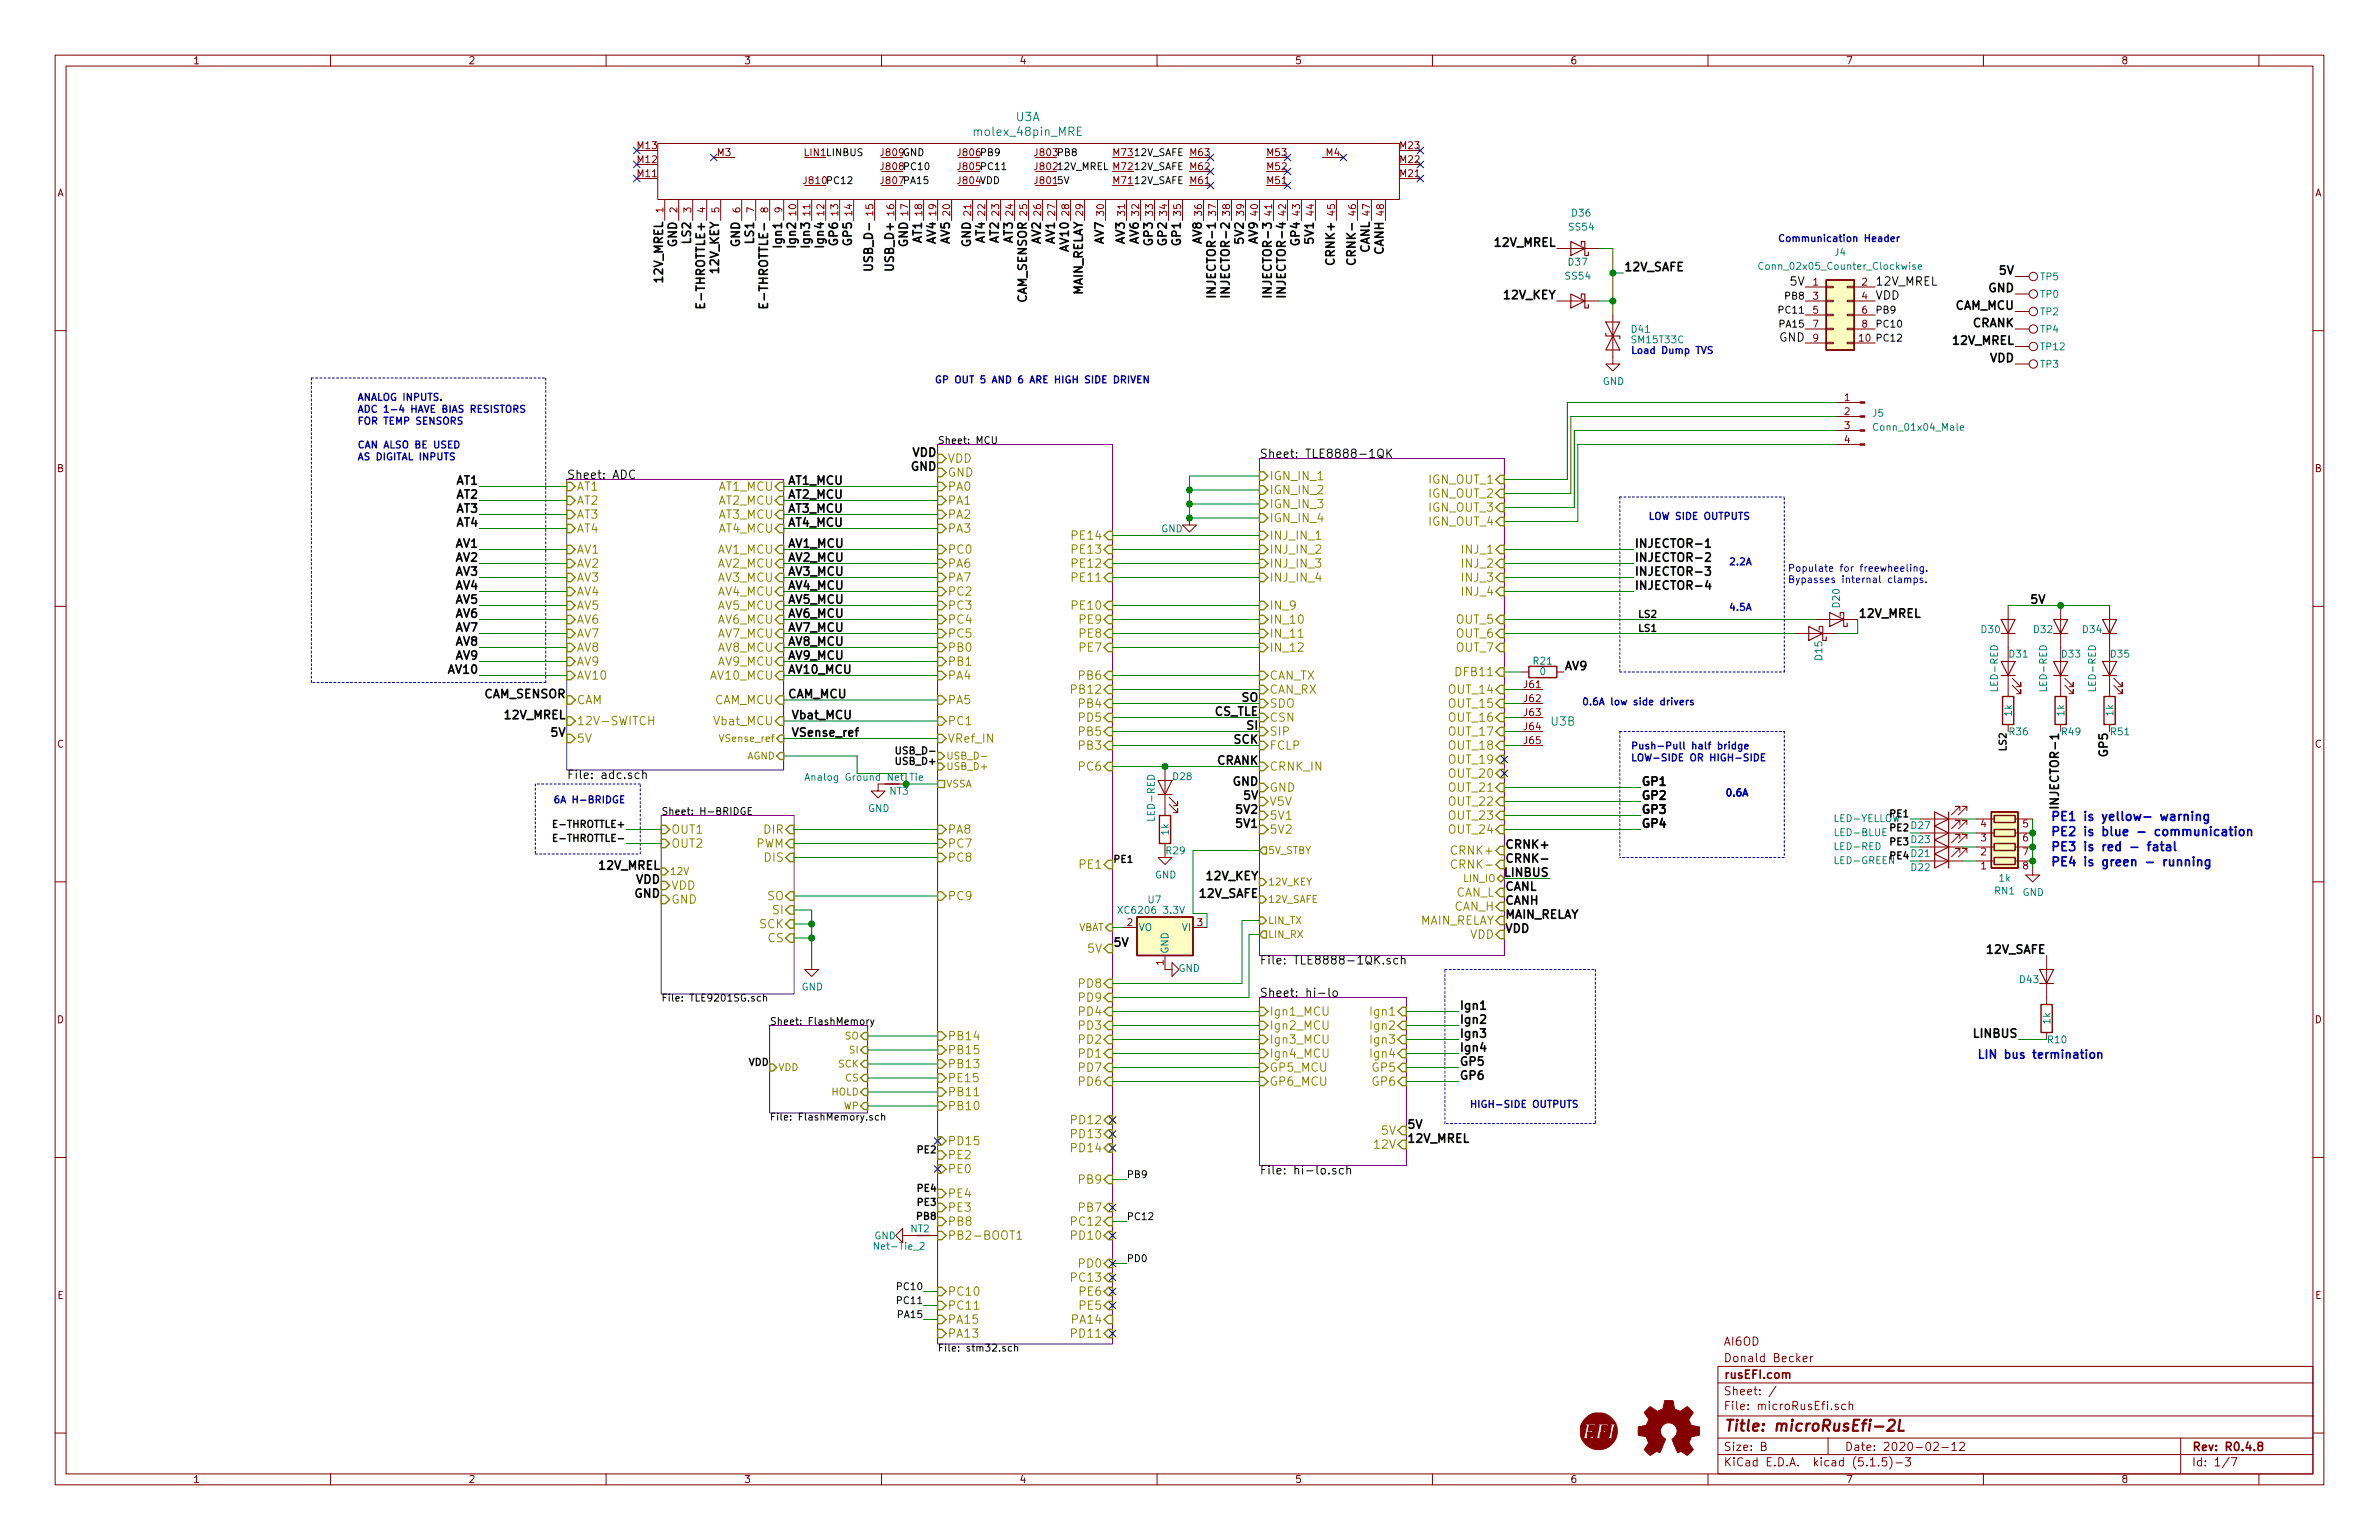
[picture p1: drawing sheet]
<svg xmlns="http://www.w3.org/2000/svg" width="432mm" height="279mm" viewBox="0 0 432 279" stroke-linecap="round" stroke-linejoin="round" font-family="sans-serif">
<defs><g id="words">
<text font-size="2.8" fill="#840000" x="312.8" y="259.7">Title: microRusEfi-2L</text>
<g font-size="2.2" fill="#0000c2">
<text x="372.1" y="148.9">PE1 is yellow- warning</text>
<text x="372.1" y="151.7">PE2 is blue - communication</text>
<text x="372.1" y="154.4">PE3 is red - fatal</text>
<text x="372.1" y="157.1">PE4 is green - running</text>
</g>
<g font-size="2.1" fill="#008484">
<text x="184.4" y="22">U3A</text>
<text x="177.2" y="24.7">molex_48pin_MRE</text>
<text x="281.6" y="131.6">U3B</text>
</g>
<g font-size="2.1">
<text x="122.9" y="44.7" transform="rotate(-90 122.9 44.7)">GND</text>
<text x="125.4" y="43.9" transform="rotate(-90 125.4 43.9)">LS2</text>
<text x="134.3" y="44.7" transform="rotate(-90 134.3 44.7)">GND</text>
<text x="136.8" y="43.9" transform="rotate(-90 136.8 43.9)">LS1</text>
<text x="141.9" y="44.4" transform="rotate(-90 141.9 44.4)">Ign1</text>
<text x="144.4" y="44.4" transform="rotate(-90 144.4 44.4)">Ign2</text>
<text x="147" y="44.4" transform="rotate(-90 147 44.4)">Ign3</text>
<text x="149.5" y="44.4" transform="rotate(-90 149.5 44.4)">Ign4</text>
<text x="152.1" y="44.2" transform="rotate(-90 152.1 44.2)">GP6</text>
<text x="154.6" y="44.2" transform="rotate(-90 154.6 44.2)">GP5</text>
<text x="158.4" y="47.9" transform="rotate(-90 158.4 47.9)">USB_D-</text>
<text x="164.8" y="44.7" transform="rotate(-90 164.8 44.7)">GND</text>
<text x="167.3" y="44" transform="rotate(-90 167.3 44)">AT1</text>
<text x="169.8" y="44.1" transform="rotate(-90 169.8 44.1)">AV4</text>
<text x="172.4" y="44.1" transform="rotate(-90 172.4 44.1)">AV5</text>
<text x="176.2" y="44.7" transform="rotate(-90 176.2 44.7)">GND</text>
<text x="178.7" y="44" transform="rotate(-90 178.7 44)">AT4</text>
<text x="181.3" y="44" transform="rotate(-90 181.3 44)">AT2</text>
<text x="183.8" y="44" transform="rotate(-90 183.8 44)">AT3</text>
<text x="188.9" y="44.1" transform="rotate(-90 188.9 44.1)">AV2</text>
<text x="191.4" y="44.1" transform="rotate(-90 191.4 44.1)">AV1</text>
<text x="194" y="45.3" transform="rotate(-90 194 45.3)">AV10</text>
<text x="200.3" y="44.1" transform="rotate(-90 200.3 44.1)">AV7</text>
<text x="204.1" y="44.1" transform="rotate(-90 204.1 44.1)">AV3</text>
<text x="206.7" y="44.1" transform="rotate(-90 206.7 44.1)">AV6</text>
<text x="209.2" y="44.2" transform="rotate(-90 209.2 44.2)">GP3</text>
<text x="211.8" y="44.2" transform="rotate(-90 211.8 44.2)">GP2</text>
<text x="214.3" y="44.2" transform="rotate(-90 214.3 44.2)">GP1</text>
<text x="218.1" y="44.1" transform="rotate(-90 218.1 44.1)">AV8</text>
<text x="225.7" y="43.8" transform="rotate(-90 225.7 43.8)">5V2</text>
<text x="228.3" y="44.1" transform="rotate(-90 228.3 44.1)">AV9</text>
<text x="235.9" y="44.2" transform="rotate(-90 235.9 44.2)">GP4</text>
<text x="238.4" y="43.8" transform="rotate(-90 238.4 43.8)">5V1</text>
<text x="242.2" y="47.4" transform="rotate(-90 242.2 47.4)">CRNK+</text>
<text x="246" y="46.8" transform="rotate(-90 246 46.8)">CRNK-</text>
<text x="248.6" y="45.9" transform="rotate(-90 248.6 45.9)">CANL</text>
<text x="251.1" y="46.1" transform="rotate(-90 251.1 46.1)">CANH</text>
<text x="271.6" y="44.8">12V_MREL</text>
<text x="120.3" y="51" transform="rotate(-90 120.3 51)">12V_MREL</text>
<text x="130.5" y="49.3" transform="rotate(-90 130.5 49.3)">12V_KEY</text>
<text x="162.2" y="48.4" transform="rotate(-90 162.2 48.4)">USB_D+</text>
<text x="196.5" y="53.8" transform="rotate(-90 196.5 53.8)">MAIN_RELAY</text>
<text x="220.6" y="52.6" transform="rotate(-90 220.6 52.6)">INJECTOR-1</text>
<text x="223.2" y="52.6" transform="rotate(-90 223.2 52.6)">INJECTOR-2</text>
<text x="230.8" y="52.6" transform="rotate(-90 230.8 52.6)">INJECTOR-3</text>
<text x="233.3" y="52.6" transform="rotate(-90 233.3 52.6)">INJECTOR-4</text>
<text x="294.6" y="49.2">12V_SAFE</text>
<text x="325.1" y="51.8">5V</text>
<text x="340.4" y="51.8">12V_MREL</text>
<text x="361" y="53">GND</text>
<text x="363.2" y="49.8">5V</text>
<text x="127.9" y="54.7" transform="rotate(-90 127.9 54.7)">E-THROTTLE+</text>
<text x="139.4" y="54.2" transform="rotate(-90 139.4 54.2)">E-THROTTLE-</text>
<text x="186.4" y="55" transform="rotate(-90 186.4 55)">CAM_SENSOR</text>
<text x="273.3" y="54.3">12V_KEY</text>
<text x="340.4" y="54.4">VDD</text>
<text x="354.9" y="56.2">CAM_MCU</text>
<text x="358.1" y="59.4">CRANK</text>
<text x="322.9" y="62">GND</text>
<text x="354.8" y="62.5">12V_MREL</text>
<text x="361.3" y="65.7">VDD</text>
<text x="165.7" y="82.9">VDD</text>
<text x="228.6" y="83.1">Sheet: TLE8888-1QK</text>
<text x="83" y="87.9">AT1</text>
<text x="102.9" y="86.9">Sheet: ADC</text>
<text x="142.9" y="87.9">AT1_MCU</text>
<text x="165.5" y="85.4">GND</text>
<text x="83" y="93">AT3</text>
<text x="83" y="90.5">AT2</text>
<text x="83" y="95.6">AT4</text>
<text x="142.9" y="95.6">AT4_MCU</text>
<text x="142.9" y="93">AT3_MCU</text>
<text x="142.9" y="90.5">AT2_MCU</text>
<text x="82.9" y="101.9">AV2</text>
<text x="82.9" y="99.4">AV1</text>
<text x="142.9" y="101.9">AV2_MCU</text>
<text x="142.9" y="99.4">AV1_MCU</text>
<text x="296.5" y="101.9">INJECTOR-2</text>
<text x="296.5" y="99.4">INJECTOR-1</text>
<text x="82.9" y="107">AV4</text>
<text x="82.9" y="104.4">AV3</text>
<text x="142.9" y="104.4">AV3_MCU</text>
<text x="142.9" y="107">AV4_MCU</text>
<text x="296.5" y="104.4">INJECTOR-3</text>
<text x="296.5" y="107">INJECTOR-4</text>
<text x="82.9" y="112.1">AV6</text>
<text x="82.9" y="109.5">AV5</text>
<text x="142.9" y="109.5">AV5_MCU</text>
<text x="142.9" y="112.1">AV6_MCU</text>
<text x="337.2" y="112.1">12V_MREL</text>
<text x="368.9" y="109.5">5V</text>
<text x="82.9" y="114.6">AV7</text>
<text x="82.9" y="117.1">AV8</text>
<text x="82.9" y="119.7">AV9</text>
<text x="142.9" y="114.6">AV7_MCU</text>
<text x="142.9" y="117.1">AV8_MCU</text>
<text x="142.9" y="119.7">AV9_MCU</text>
<text x="81.7" y="122.2">AV10</text>
<text x="142.9" y="122.2">AV10_MCU</text>
<text x="283.8" y="121.6">AV9</text>
<text x="87.9" y="126.7">CAM_SENSOR</text>
<text x="91.9" y="130.5">12V_MREL</text>
<text x="142.9" y="126.7">CAM_MCU</text>
<text x="143.5" y="130.5">Vbat_MCU</text>
<text x="220.5" y="129.8">CS_TLE</text>
<text x="225.5" y="127.3">SO</text>
<text x="100.3" y="133.7">5V</text>
<text x="143.5" y="133.7">VSense_ref</text>
<text x="224.1" y="134.9">SCK</text>
<text x="226.6" y="132.4">SI</text>
<text x="382.6" y="137" transform="rotate(-90 382.6 137)">GP5</text>
<text x="102.9" y="141.3">File: adc.sch</text>
<text x="220.9" y="138.7">CRANK</text>
<text x="223.9" y="142.5">GND</text>
<text x="297.8" y="142.5">GP1</text>
<text x="224.8" y="147.6">5V2</text>
<text x="226" y="145.1">5V</text>
<text x="297.8" y="145.1">GP2</text>
<text x="297.8" y="147.6">GP3</text>
<text x="373.7" y="145.3" transform="rotate(-90 373.7 145.3)">INJECTOR-1</text>
<text x="224.8" y="150.2">5V1</text>
<text x="273" y="154">CRNK+</text>
<text x="297.8" y="150.2">GP4</text>
<text x="109" y="157.8">12V_MREL</text>
<text x="115.5" y="160.3">VDD</text>
<text x="219.3" y="159.7">12V_KEY</text>
<text x="273" y="156.5">CRNK-</text>
<text x="273" y="161.6">CANL</text>
<text x="273.4" y="159.1">LINBUS</text>
<text x="115.3" y="162.9">GND</text>
<text x="218" y="162.9">12V_SAFE</text>
<text x="273" y="164.1">CANH</text>
<text x="273" y="166.7">MAIN_RELAY</text>
<text x="201.9" y="171.8">5V</text>
<text x="273" y="169.2">VDD</text>
<text x="360.9" y="173">12V_SAFE</text>
<text x="228.6" y="175">File: TLE8888-1QK.sch</text>
<text x="228.6" y="180.9">Sheet: hi-lo</text>
<text x="264.8" y="185.7">Ign2</text>
<text x="264.8" y="183.2">Ign1</text>
<text x="264.8" y="190.8">Ign4</text>
<text x="264.8" y="188.3">Ign3</text>
<text x="358.5" y="188.3">LINBUS</text>
<text x="264.8" y="195.9">GP6</text>
<text x="264.8" y="193.3">GP5</text>
<text x="255.3" y="204.8">5V</text>
<text x="255.3" y="207.3">12V_MREL</text>
<text x="228.6" y="213.1">File: hi-lo.sch</text>
</g>
<g font-size="2.1" fill="#848400">
<text x="172" y="83.9">VDD</text>
<text x="104.6" y="89">AT1</text>
<text x="130.4" y="89">AT1_MCU</text>
<text x="172" y="89">PA0</text>
<text x="172" y="86.5">GND</text>
<text x="230.4" y="87.1">IGN_IN_1</text>
<text x="230.4" y="89.7">IGN_IN_2</text>
<text x="259.5" y="87.8">IGN_OUT_1</text>
<text x="104.6" y="91.6">AT2</text>
<text x="104.6" y="94.1">AT3</text>
<text x="130.4" y="91.6">AT2_MCU</text>
<text x="130.4" y="94.1">AT3_MCU</text>
<text x="172" y="91.6">PA1</text>
<text x="172" y="94.1">PA2</text>
<text x="230.4" y="92.2">IGN_IN_3</text>
<text x="230.4" y="94.7">IGN_IN_4</text>
<text x="259.5" y="90.3">IGN_OUT_2</text>
<text x="259.5" y="92.8">IGN_OUT_3</text>
<text x="259.5" y="95.4">IGN_OUT_4</text>
<text x="104.6" y="100.5">AV1</text>
<text x="104.6" y="96.6">AT4</text>
<text x="130.3" y="100.5">AV1_MCU</text>
<text x="130.4" y="96.6">AT4_MCU</text>
<text x="172" y="96.6">PA3</text>
<text x="172" y="100.5">PC0</text>
<text x="195" y="100.5">PE13</text>
<text x="195" y="97.9">PE14</text>
<text x="230.4" y="97.9">INJ_IN_1</text>
<text x="230.4" y="100.5">INJ_IN_2</text>
<text x="265.6" y="100.5">INJ_1</text>
<text x="104.6" y="103">AV2</text>
<text x="104.6" y="105.5">AV3</text>
<text x="130.3" y="103">AV2_MCU</text>
<text x="130.3" y="105.5">AV3_MCU</text>
<text x="172" y="105.5">PA7</text>
<text x="172" y="103">PA6</text>
<text x="195" y="105.5">PE11</text>
<text x="195" y="103">PE12</text>
<text x="230.4" y="103">INJ_IN_3</text>
<text x="230.4" y="105.5">INJ_IN_4</text>
<text x="265.6" y="103">INJ_2</text>
<text x="265.6" y="105.5">INJ_3</text>
<text x="104.6" y="110.6">AV5</text>
<text x="104.6" y="113.2">AV6</text>
<text x="104.6" y="108.1">AV4</text>
<text x="130.3" y="110.6">AV5_MCU</text>
<text x="130.3" y="113.2">AV6_MCU</text>
<text x="130.3" y="108.1">AV4_MCU</text>
<text x="172" y="110.6">PC3</text>
<text x="172" y="108.1">PC2</text>
<text x="172" y="113.2">PC4</text>
<text x="195" y="110.6">PE10</text>
<text x="196.1" y="113.2">PE9</text>
<text x="230.4" y="110.6">IN_9</text>
<text x="230.4" y="113.2">IN_10</text>
<text x="264.4" y="113.2">OUT_5</text>
<text x="265.6" y="108.1">INJ_4</text>
<text x="104.6" y="115.7">AV7</text>
<text x="104.6" y="118.2">AV8</text>
<text x="130.3" y="115.7">AV7_MCU</text>
<text x="130.3" y="118.2">AV8_MCU</text>
<text x="172" y="115.7">PC5</text>
<text x="172" y="118.2">PB0</text>
<text x="196.1" y="118.2">PE7</text>
<text x="196.1" y="115.7">PE8</text>
<text x="230.4" y="115.7">IN_11</text>
<text x="230.4" y="118.2">IN_12</text>
<text x="264.4" y="115.7">OUT_6</text>
<text x="264.4" y="118.2">OUT_7</text>
<text x="104.6" y="123.3">AV10</text>
<text x="104.6" y="120.8">AV9</text>
<text x="129.1" y="123.3">AV10_MCU</text>
<text x="130.3" y="120.8">AV9_MCU</text>
<text x="172" y="120.8">PB1</text>
<text x="172" y="123.3">PA4</text>
<text x="194.8" y="125.9">PB12</text>
<text x="196" y="123.3">PB6</text>
<text x="230.4" y="123.3">CAN_TX</text>
<text x="230.4" y="125.9">CAN_RX</text>
<text x="263.2" y="125.9">OUT_14</text>
<text x="264.5" y="122.7">DFB11</text>
<text x="104.6" y="131.6">12V-SWITCH</text>
<text x="104.6" y="127.8">CAM</text>
<text x="129.6" y="127.8">CAM_MCU</text>
<text x="129.8" y="131.6">Vbat_MCU</text>
<text x="172" y="131.6">PC1</text>
<text x="172" y="127.8">PA5</text>
<text x="196" y="128.4">PB4</text>
<text x="196" y="130.9">PD5</text>
<text x="230.4" y="130.9">CSN</text>
<text x="230.4" y="128.4">SDO</text>
<text x="263.2" y="128.4">OUT_15</text>
<text x="263.2" y="130.9">OUT_16</text>
<text x="104.6" y="134.7">5V</text>
<text x="172" y="134.7">VRef_IN</text>
<text x="196" y="133.5">PB5</text>
<text x="196" y="136">PB3</text>
<text x="230.4" y="133.5">SIP</text>
<text x="230.4" y="136">FCLP</text>
<text x="263.2" y="133.5">OUT_17</text>
<text x="263.2" y="136">OUT_18</text>
<text x="196" y="139.8">PC6</text>
<text x="230.4" y="139.8">CRNK_IN</text>
<text x="230.4" y="143.6">GND</text>
<text x="263.2" y="138.6">OUT_19</text>
<text x="263.2" y="141.1">OUT_20</text>
<text x="263.2" y="143.6">OUT_21</text>
<text x="230.4" y="148.7">5V1</text>
<text x="230.4" y="146.2">V5V</text>
<text x="263.2" y="146.2">OUT_22</text>
<text x="263.2" y="148.7">OUT_23</text>
<text x="121.8" y="153.8">OUT2</text>
<text x="121.8" y="151.3">OUT1</text>
<text x="137.2" y="153.8">PWM</text>
<text x="138.7" y="151.3">DIR</text>
<text x="172" y="153.8">PC7</text>
<text x="172" y="151.3">PA8</text>
<text x="230.4" y="151.3">5V2</text>
<text x="263.2" y="151.3">OUT_24</text>
<text x="263.9" y="155.1">CRNK+</text>
<text x="121.8" y="161.4">VDD</text>
<text x="138.8" y="156.3">DIS</text>
<text x="172" y="156.3">PC8</text>
<text x="196.1" y="157.6">PE1</text>
<text x="264.4" y="157.6">CRNK-</text>
<text x="121.8" y="164">GND</text>
<text x="139.3" y="163.3">SO</text>
<text x="140.4" y="165.9">SI</text>
<text x="172" y="163.3">PC9</text>
<text x="257.5" y="167.8">MAIN_RELAY</text>
<text x="264" y="165.2">CAN_H</text>
<text x="264.2" y="162.7">CAN_L</text>
<text x="137.9" y="168.4">SCK</text>
<text x="139.4" y="170.9">CS</text>
<text x="197.6" y="172.8">5V</text>
<text x="266.8" y="170.3">VDD</text>
<text x="196" y="179.2">PD8</text>
<text x="196" y="181.7">PD9</text>
<text x="196" y="184.3">PD4</text>
<text x="230.4" y="184.3">Ign1_MCU</text>
<text x="249.1" y="184.3">Ign1</text>
<text x="172" y="191.3">PB15</text>
<text x="172" y="188.7">PB14</text>
<text x="196" y="186.8">PD3</text>
<text x="196" y="191.9">PD1</text>
<text x="196" y="189.4">PD2</text>
<text x="230.4" y="186.8">Ign2_MCU</text>
<text x="230.4" y="189.4">Ign3_MCU</text>
<text x="230.4" y="191.9">Ign4_MCU</text>
<text x="249.1" y="186.8">Ign2</text>
<text x="249.1" y="189.4">Ign3</text>
<text x="249.1" y="191.9">Ign4</text>
<text x="172" y="196.3">PE15</text>
<text x="172" y="193.8">PB13</text>
<text x="196" y="194.4">PD7</text>
<text x="196" y="197">PD6</text>
<text x="230.4" y="194.4">GP5_MCU</text>
<text x="230.4" y="197">GP6_MCU</text>
<text x="249.3" y="194.4">GP5</text>
<text x="249.3" y="197">GP6</text>
<text x="172" y="198.9">PB11</text>
<text x="172" y="201.4">PB10</text>
<text x="194.8" y="204">PD12</text>
<text x="172" y="207.8">PD15</text>
<text x="194.8" y="206.5">PD13</text>
<text x="194.8" y="209">PD14</text>
<text x="249.7" y="208.4">12V</text>
<text x="250.9" y="205.9">5V</text>
<text x="172" y="210.3">PE2</text>
<text x="172" y="212.9">PE0</text>
<text x="196" y="214.8">PB9</text>
<text x="172" y="217.3">PE4</text>
<text x="172" y="219.8">PE3</text>
<text x="196" y="219.8">PB7</text>
<text x="172" y="222.4">PB8</text>
<text x="172" y="224.9">PB2-BOOT1</text>
<text x="194.8" y="224.9">PD10</text>
<text x="194.8" y="222.4">PC12</text>
<text x="194.8" y="232.5">PC13</text>
<text x="196" y="230">PD0</text>
<text x="172" y="235.1">PC10</text>
<text x="172" y="237.6">PC11</text>
<text x="196.1" y="235.1">PE6</text>
<text x="196.1" y="237.6">PE5</text>
<text x="172" y="240.2">PA15</text>
<text x="172" y="242.7">PA13</text>
<text x="194.8" y="242.7">PD11</text>
<text x="194.8" y="240.2">PA14</text>
</g>
<text font-size="2.1" fill="#0000c2" x="358.8" y="192.1">LIN bus termination</text>
<g font-size="2.1" fill="#840000">
<text x="312.8" y="244.1">AI6OD</text>
<text x="312.8" y="250.1">rusEFI.com</text>
<text x="312.8" y="247.1">Donald Becker</text>
<text x="312.8" y="255.8">File: microRusEfi.sch</text>
<text x="312.8" y="253.1">Sheet: /</text>
<text x="312.8" y="263.2">Size: B</text>
<text x="334.8" y="263.2">Date: 2020-02-12</text>
<text x="397.8" y="263.2">Rev: R0.4.8</text>
<text x="312.8" y="266">KiCad E.D.A. kicad (5.1.5)-3</text>
<text x="397.8" y="266">Id: 1/7</text>
</g>
<g font-size="1.8" fill="#840000">
<text x="35" y="11.6">1</text>
<text x="85" y="11.6">2</text>
<text x="135" y="11.6">3</text>
<text x="185" y="11.6">4</text>
<text x="235" y="11.6">5</text>
<text x="285" y="11.6">6</text>
<text x="335" y="11.6">7</text>
<text x="385" y="11.6">8</text>
<text x="115.8" y="29.6">M12</text>
<text x="115.8" y="27.1">M13</text>
<text x="130.2" y="28.3">M3</text>
<text x="216.1" y="28.3">M63</text>
<text x="230.1" y="28.3">M53</text>
<text x="240.7" y="28.3">M4</text>
<text x="254.2" y="29.6">M22</text>
<text x="254.2" y="27.1">M23</text>
<text x="10.4" y="35.6">A</text>
<text x="115.8" y="32.1">M11</text>
<text x="216.1" y="33.4">M61</text>
<text x="216.1" y="30.9">M62</text>
<text x="230.1" y="33.4">M51</text>
<text x="230.1" y="30.9">M52</text>
<text x="254.2" y="32.1">M21</text>
<text x="420.2" y="35.6">A</text>
<text x="120.4" y="38.6" transform="rotate(-90 120.4 38.6)">1</text>
<text x="122.9" y="38.6" transform="rotate(-90 122.9 38.6)">2</text>
<text x="125.5" y="38.6" transform="rotate(-90 125.5 38.6)">3</text>
<text x="128" y="38.6" transform="rotate(-90 128 38.6)">4</text>
<text x="130.6" y="38.6" transform="rotate(-90 130.6 38.6)">5</text>
<text x="134.4" y="38.6" transform="rotate(-90 134.4 38.6)">6</text>
<text x="136.9" y="38.6" transform="rotate(-90 136.9 38.6)">7</text>
<text x="139.4" y="38.6" transform="rotate(-90 139.4 38.6)">8</text>
<text x="142" y="38.6" transform="rotate(-90 142 38.6)">9</text>
<text x="144.5" y="39.1" transform="rotate(-90 144.5 39.1)">10</text>
<text x="147.1" y="39.1" transform="rotate(-90 147.1 39.1)">11</text>
<text x="149.6" y="39.1" transform="rotate(-90 149.6 39.1)">12</text>
<text x="152.1" y="39.1" transform="rotate(-90 152.1 39.1)">13</text>
<text x="154.7" y="39.1" transform="rotate(-90 154.7 39.1)">14</text>
<text x="158.5" y="39.1" transform="rotate(-90 158.5 39.1)">15</text>
<text x="162.3" y="39.1" transform="rotate(-90 162.3 39.1)">16</text>
<text x="164.8" y="39.1" transform="rotate(-90 164.8 39.1)">17</text>
<text x="167.4" y="39.1" transform="rotate(-90 167.4 39.1)">18</text>
<text x="169.9" y="39.1" transform="rotate(-90 169.9 39.1)">19</text>
<text x="172.5" y="39.1" transform="rotate(-90 172.5 39.1)">20</text>
<text x="176.3" y="39.1" transform="rotate(-90 176.3 39.1)">21</text>
<text x="178.8" y="39.1" transform="rotate(-90 178.8 39.1)">22</text>
<text x="181.4" y="39.1" transform="rotate(-90 181.4 39.1)">23</text>
<text x="183.9" y="39.1" transform="rotate(-90 183.9 39.1)">24</text>
<text x="186.4" y="39.1" transform="rotate(-90 186.4 39.1)">25</text>
<text x="189" y="39.1" transform="rotate(-90 189 39.1)">26</text>
<text x="191.5" y="39.1" transform="rotate(-90 191.5 39.1)">27</text>
<text x="194.1" y="39.1" transform="rotate(-90 194.1 39.1)">28</text>
<text x="196.6" y="39.1" transform="rotate(-90 196.6 39.1)">29</text>
<text x="200.4" y="39.1" transform="rotate(-90 200.4 39.1)">30</text>
<text x="204.2" y="39.1" transform="rotate(-90 204.2 39.1)">31</text>
<text x="206.8" y="39.1" transform="rotate(-90 206.8 39.1)">32</text>
<text x="209.3" y="39.1" transform="rotate(-90 209.3 39.1)">33</text>
<text x="211.8" y="39.1" transform="rotate(-90 211.8 39.1)">34</text>
<text x="214.4" y="39.1" transform="rotate(-90 214.4 39.1)">35</text>
<text x="218.2" y="39.1" transform="rotate(-90 218.2 39.1)">36</text>
<text x="220.7" y="39.1" transform="rotate(-90 220.7 39.1)">37</text>
<text x="223.3" y="39.1" transform="rotate(-90 223.3 39.1)">38</text>
<text x="225.8" y="39.1" transform="rotate(-90 225.8 39.1)">39</text>
<text x="228.3" y="39.1" transform="rotate(-90 228.3 39.1)">40</text>
<text x="230.9" y="39.1" transform="rotate(-90 230.9 39.1)">41</text>
<text x="233.4" y="39.1" transform="rotate(-90 233.4 39.1)">42</text>
<text x="236" y="39.1" transform="rotate(-90 236 39.1)">43</text>
<text x="238.5" y="39.1" transform="rotate(-90 238.5 39.1)">44</text>
<text x="242.3" y="39.1" transform="rotate(-90 242.3 39.1)">45</text>
<text x="246.1" y="39.1" transform="rotate(-90 246.1 39.1)">46</text>
<text x="248.7" y="39.1" transform="rotate(-90 248.7 39.1)">47</text>
<text x="251.2" y="39.1" transform="rotate(-90 251.2 39.1)">48</text>
<text x="329.1" y="51.8">1</text>
<text x="338" y="51.8">2</text>
<text x="329.1" y="54.4">3</text>
<text x="329.1" y="56.9">5</text>
<text x="329.1" y="59.4">7</text>
<text x="338" y="54.4">4</text>
<text x="338" y="56.9">6</text>
<text x="338" y="59.4">8</text>
<text x="329.1" y="62">9</text>
<text x="334.8" y="72.8">1</text>
<text x="334.8" y="75.3">2</text>
<text x="334.8" y="77.9">3</text>
<text x="334.8" y="80.4">4</text>
<text x="10.4" y="85.6">B</text>
<text x="420.2" y="85.6">B</text>
<text x="276.7" y="124.8">J61</text>
<text x="276.7" y="127.4">J62</text>
<text x="276.7" y="129.9">J63</text>
<text x="10.4" y="135.6">C</text>
<text x="276.7" y="132.5">J64</text>
<text x="276.7" y="135">J65</text>
<text x="420.2" y="135.6">C</text>
<text x="359.6" y="155.2">2</text>
<text x="359.6" y="152.7">3</text>
<text x="359.6" y="150.1">4</text>
<text x="367.2" y="150.1">5</text>
<text x="367.2" y="152.7">6</text>
<text x="367.2" y="155.2">7</text>
<text x="359.6" y="157.7">1</text>
<text x="367.2" y="157.7">8</text>
<text x="204.6" y="168">2</text>
<text x="217.3" y="168">3</text>
<text x="211.2" y="175.1" transform="rotate(-90 211.2 175.1)">1</text>
<text x="10.4" y="185.6">D</text>
<text x="420.2" y="185.6">D</text>
<text x="10.4" y="235.6">E</text>
<text x="420.2" y="235.6">E</text>
<text x="35" y="269">1</text>
<text x="85" y="269">2</text>
<text x="135" y="269">3</text>
<text x="185" y="269">4</text>
<text x="235" y="269">5</text>
<text x="285" y="269">6</text>
<text x="335" y="269">7</text>
<text x="385" y="269">8</text>
</g>
<g font-size="1.8">
<text x="146" y="28.3">LIN1LINBUS</text>
<text x="160" y="28.3">J809GND</text>
<text x="173.9" y="28.3">J806PB9</text>
<text x="187.9" y="28.3">J803PB8</text>
<text x="202.1" y="28.3">M7312V_SAFE</text>
<text x="146" y="33.4">J810PC12</text>
<text x="160" y="33.4">J807PA15</text>
<text x="160" y="30.9">J808PC10</text>
<text x="173.9" y="33.4">J804VDD</text>
<text x="173.9" y="30.9">J805PC11</text>
<text x="187.9" y="33.4">J8015V</text>
<text x="187.9" y="30.9">J80212V_MREL</text>
<text x="202.1" y="33.4">M7112V_SAFE</text>
<text x="202.1" y="30.9">M7212V_SAFE</text>
<text x="323.2" y="56.9">PC11</text>
<text x="323.2" y="59.4">PA15</text>
<text x="324.2" y="54.4">PB8</text>
<text x="340.4" y="56.9">PB9</text>
<text x="340.4" y="59.4">PC10</text>
<text x="337.5" y="62">10 PC12</text>
<text x="170.2" y="80.5">Sheet: MCU</text>
<text x="297.2" y="112.1">LS2</text>
<text x="297.2" y="114.6">LS1</text>
<text x="163.6" y="136.9">USB_D-</text>
<text x="364.2" y="136" transform="rotate(-90 364.2 136)">LS2</text>
<text x="163.1" y="138.8">USB_D+</text>
<text x="120" y="147.9">Sheet: H-BRIDGE</text>
<text x="343.4" y="148.3">PE1</text>
<text x="101.4" y="150.2">E-THROTTLE+</text>
<text x="101.9" y="152.7">E-THROTTLE-</text>
<text x="343.4" y="153.4">PE3D23</text>
<text x="343.4" y="150.8">PE2D27</text>
<text x="343.4" y="155.9">PE4D21</text>
<text x="201.9" y="156.5">PE1</text>
<text x="120" y="181.7">File: TLE9201SG.sch</text>
<text x="139.7" y="186">Sheet: FlashMemory</text>
<text x="136" y="193.4">VDD</text>
<text x="139.7" y="203.3">File: FlashMemory.sch</text>
<text x="166.8" y="209.2">PE2</text>
<text x="204.5" y="213.7">PB9</text>
<text x="166.8" y="221.3">PB8</text>
<text x="166.8" y="218.8">PE3</text>
<text x="166.8" y="216.2">PE4</text>
<text x="204.5" y="221.4">PC12</text>
<text x="204.5" y="229">PD0</text>
<text x="163.2" y="239.1">PA15</text>
<text x="163.2" y="234.1">PC10</text>
<text x="163.2" y="236.6">PC11</text>
<text x="170.2" y="245.2">File: stm32.sch</text>
</g>
<g font-size="1.8" fill="#008484">
<text x="284.9" y="41.8">SS54</text>
<text x="285.4" y="39.3">D36</text>
<text x="333" y="46.4">J4</text>
<text x="284.2" y="50.7">SS54</text>
<text x="284.7" y="48.2">D37</text>
<text x="320.1" y="48.9">Conn_02x05_Counter_Clockwise</text>
<text x="370.4" y="50.9">TP5</text>
<text x="370.4" y="54">TP0</text>
<text x="370.4" y="57.2">TP2</text>
<text x="296.2" y="60.4">D41</text>
<text x="296.4" y="62.3">SM15T33C</text>
<text x="370.4" y="60.4">TP4</text>
<text x="370.5" y="63.6">TP12</text>
<text x="290.9" y="69.8">GND</text>
<text x="370.4" y="66.7">TP3</text>
<text x="339.9" y="75.6">J5</text>
<text x="340.6" y="78.2">Conn_01x04_Male</text>
<text x="210.8" y="96.6">GND</text>
<text x="333.9" y="110.2" transform="rotate(-90 333.9 110.2)">D20</text>
<text x="330.8" y="119.7" transform="rotate(-90 330.8 119.7)">D15</text>
<text x="359.7" y="114.9">D30</text>
<text x="364.7" y="119.3">D31</text>
<text x="369.2" y="114.9">D32</text>
<text x="374.3" y="119.3">D33</text>
<text x="378.1" y="114.9">D34</text>
<text x="383.2" y="119.3">D35</text>
<text x="278.4" y="120.6">R21</text>
<text x="279.6" y="122.5">0</text>
<text x="362.6" y="125.2" transform="rotate(-90 362.6 125.2)">LED-RED</text>
<text x="371.5" y="125.2" transform="rotate(-90 371.5 125.2)">LED-RED</text>
<text x="380.4" y="125.2" transform="rotate(-90 380.4 125.2)">LED-RED</text>
<text x="365.2" y="129.9" transform="rotate(-90 365.2 129.9)">1k</text>
<text x="374.7" y="129.9" transform="rotate(-90 374.7 129.9)">1k</text>
<text x="383.6" y="129.9" transform="rotate(-90 383.6 129.9)">1k</text>
<text x="364.8" y="133.4">R36</text>
<text x="374.3" y="133.4">R49</text>
<text x="383.2" y="133.4">R51</text>
<text x="213" y="141.5">D28</text>
<text x="157.6" y="147.3">GND</text>
<text x="161.5" y="144.2">NT3</text>
<text x="209.6" y="148.7" transform="rotate(-90 209.6 148.7)">LED-RED</text>
<text x="333" y="149.1">LED-YELLOW</text>
<text x="211.7" y="155">R29</text>
<text x="212.1" y="151.5" transform="rotate(-90 212.1 151.5)">1k</text>
<text x="333.2" y="154.2">LED-RED</text>
<text x="333.2" y="151.7">LED-BLUE</text>
<text x="209.6" y="159.4">GND</text>
<text x="333.2" y="156.8">LED-GREEN</text>
<text x="362.9" y="160">1k</text>
<text x="203.7" y="165.8">XC6206 3.3V</text>
<text x="208.4" y="163.9">U7</text>
<text x="362.1" y="162.3">RN1</text>
<text x="367.1" y="162.6">GND</text>
<text x="206.6" y="168.9">VO</text>
<text x="212.1" y="173.1" transform="rotate(-90 212.1 173.1)">GND</text>
<text x="214.6" y="168.9">VI</text>
<text x="145.5" y="179.7">GND</text>
<text x="213.9" y="176.3">GND</text>
<text x="366.7" y="178.4">D43</text>
<text x="372.2" y="185.8" transform="rotate(-90 372.2 185.8)">1k</text>
<text x="371.8" y="189.3">R10</text>
<text x="158.7" y="224.8">GND</text>
<text x="159.2" y="226.7">Net-Tie_2</text>
<text x="165.3" y="223.6">NT2</text>
</g>
<g font-size="1.8" fill="#0000c2">
<text x="322.6" y="43.9">Communication Header</text>
<text x="295.9" y="64.2">Load Dump TVS</text>
<text x="169.5" y="69.5">GP OUT 5 AND 6 ARE HIGH SIDE DRIVEN</text>
<text x="64.8" y="72.7">ANALOG INPUTS.</text>
<text x="64.8" y="74.9">ADC 1-4 HAVE BIAS RESISTORS</text>
<text x="64.8" y="77">FOR TEMP SENSORS</text>
<text x="64.8" y="81.4">CAN ALSO BE USED</text>
<text x="64.8" y="83.5">AS DIGITAL INPUTS</text>
<text x="299.1" y="94.3">LOW SIDE OUTPUTS</text>
<text x="313.7" y="102.6">2.2A</text>
<text x="324.5" y="103.7">Populate for freewheeling.</text>
<text x="324.5" y="105.8">Bypasses internal clamps.</text>
<text x="313.7" y="110.8">4.5A</text>
<text x="287" y="128">0.6A low side drivers</text>
<text x="295.9" y="136">Push-Pull half bridge</text>
<text x="295.9" y="138.1">LOW-SIDE OR HIGH-SIDE</text>
<text x="100.3" y="145.7">6A H-BRIDGE</text>
<text x="313.1" y="144.5">0.6A</text>
<text x="269.1" y="201">HIGH-SIDE OUTPUTS</text>
</g>
<g font-size="1.8" fill="#848400">
<text x="131.1" y="134.6">VSense_ref</text>
<text x="135.5" y="137.8">AGND</text>
<text x="171.7" y="137.8">USB_D-</text>
<text x="171.7" y="139.7">USB_D+</text>
<text x="171.7" y="142.9">VSSA</text>
<text x="230.1" y="154.9">5V_STBY</text>
<text x="121.5" y="158.8">12V</text>
<text x="230.1" y="160.7">12V_KEY</text>
<text x="265.8" y="160">LIN_IO</text>
<text x="230.1" y="163.8">12V_SAFE</text>
<text x="230.1" y="167.6">LIN_TX</text>
<text x="195.6" y="168.9">VBAT</text>
<text x="230.1" y="170.2">LIN_RX</text>
<text x="153.4" y="188.6">SO</text>
<text x="154.3" y="191.1">SI</text>
<text x="141.2" y="194.3">VDD</text>
<text x="152.2" y="193.7">SCK</text>
<text x="153.5" y="196.2">CS</text>
<text x="151" y="198.8">HOLD</text>
<text x="153.1" y="201.3">WP</text>
</g>
<g font-size="1.8" fill="#008400">
<text x="147.2" y="141.7">Analog Ground Net Tie</text>
<text x="347" y="158">D22</text>
</g>
</g></defs>
<g fill="none" stroke="#840000" stroke-width=".18">
<path d="M10 10h411.8v259.4h-411.8zM12 12h407.8v255.4h-407.8zM60 10v2M110 10v2M160 10v2M210 10v2M260 10v2M310 10v2M360 10v2M410 10v2M115.6 32.4h3.8M115.6 29.8h3.8"/>
<path d="M115.6 27.3h3.8M119.4 26h134.6v10.2h-134.6zM120.6 36.2v3.8M123.2 36.2v3.8M125.7 36.2v3.8M128.3 36.2v3.8M129.5 28.6h3.8M130.8 36.2v3.8M134.6 36.2v3.8M137.2 36.2v3.8M139.7 36.2v3.8M142.2 36.2v3.8"/>
<path d="M144.8 36.2v3.8M146 33.7h3.9M146 28.6h3.9M147.3 36.2v3.8M149.9 36.2v3.8M152.4 36.2v3.8M154.9 36.2v3.8M158.7 36.2v3.8M160 33.7h3.8M160 31.1h3.8M160 28.6h3.8M162.6 36.2v3.8"/>
<path d="M165.1 36.2v3.8M167.6 36.2v3.8M170.2 36.2v3.8M172.7 36.2v3.8M174 33.7h3.8M174 31.1h3.8M174 28.6h3.8M176.5 36.2v3.8M179.1 36.2v3.8M181.6 36.2v3.8M184.1 36.2v3.8M186.7 36.2v3.8"/>
<path d="M188 33.7h3.8M188 31.1h3.8M188 28.6h3.8M189.2 36.2v3.8M191.8 36.2v3.8M194.3 36.2v3.8M196.8 36.2v3.8M200.7 36.2v3.8M201.9 33.7h3.8M201.9 31.1h3.8M201.9 28.6h3.8M204.5 36.2v3.8"/>
<path d="M207 36.2v3.8M209.5 36.2v3.8M212.1 36.2v3.8M214.6 36.2v3.8M215.9 33.7h3.8M215.9 31.1h3.8M215.9 28.6h3.8M218.4 36.2v3.8M221 36.2v3.8M223.5 36.2v3.8M226.1 36.2v3.8M228.6 36.2v3.8"/>
<path d="M229.9 33.7h3.8M229.9 31.1h3.8M229.9 28.6h3.8M231.1 36.2v3.8M233.7 36.2v3.8M236.2 36.2v3.8M238.8 36.2v3.8M240 28.6h3.8M242.6 36.2v3.8M246.4 36.2v3.8M248.9 36.2v3.8M251.5 36.2v3.8"/>
<path d="M254 32.4h3.8M254 29.8h3.8M254 27.3h3.8M10 60h2M282.6 45.1h7.6M282.6 54.6h7.6M292.7 57.2v8.8h1.3l-1.3 1.3-1.2-1.3h1.2M327.7 54.6h3.8M327.7 59.7h3.8M327.7 52.1h3.8M327.7 57.2h3.8M331.5 59.6h1.2v.2h-1.2z"/>
<path d="M331.5 54.5h1.2v.2h-1.2zM331.5 51.9h1.2v.3h-1.2zM331.5 57h1.2v.3h-1.2zM335.3 59.6h1.2v.2h-1.2zM335.3 54.5h1.2v.2h-1.2zM335.3 51.9h1.2v.3h-1.2zM335.3 57h1.2v.3h-1.2zM336.5 54.6h3.9M336.5 59.7h3.9M336.5 52.1h3.9M336.5 57.2h3.9M365.8 50.2h2.5"/>
<path d="M365.8 53.3h2.5M365.8 59.7h2.5M365.8 56.5h2.5M419.8 60h2M327.7 62.2h3.8M331.5 62.1h1.2v.3h-1.2zM333.4 78.1h4.2M333.4 75.6h4.2M333.4 73h4.2M335.3 62.1h1.2v.3h-1.2zM336.5 62.2h3.9M365.8 62.9h2.5"/>
<path d="M365.8 66h2.5M215.9 94v1.3h1.3l-1.3 1.2-1.3-1.2h1.3M333.4 80.6h4.2M10 110h2M325.8 114.9h7.6M329.6 112.4h7.6M364.5 109.9v16.5M374 109.9v16.5M382.9 109.9v16.5M419.8 110h2M211.5 139.1v8.9M276.2 125.1h3.8"/>
<path d="M276.2 127.6h3.8M276.2 130.2h3.8M276.2 132.7h3.8M276.2 135.3h3.8M276.2 121.9h1.3M282.6 121.9h1.2M364.5 131.4v1.3M365.3 124.3l1.5 1.6v-.8v.8h-.8M365.3 123.1l1.5 1.5v-.8v.8h-.8M374 131.4v1.3M374.8 124.3l1.5 1.6v-.8v.8h-.8M374.8 123.1l1.5 1.5v-.8v.8h-.8"/>
<path d="M382.9 131.4v1.3M383.7 124.3l1.5 1.6v-.8v.8h-.8M383.7 123.1l1.5 1.5v-.8v.8h-.8M10 160h2M159.4 142.2v1.3h1.3l-1.3 1.3-1.3-1.3h1.3M211.5 153v2.6h1.2l-1.2 1.2-1.3-1.2h1.3M212.2 145.9l1.5 1.5v-.7v.7h-.7M212.2 144.7l1.5 1.5v-.8v.8h-.7M348.6 148.6h7.6M348.6 156.2h7.6M348.6 153.7h7.6M348.6 151.1h7.6"/>
<path d="M355.7 147.1v-.8h-.7h.7l-1.5 1.5M355.7 154.7v-.8h-.7h.7l-1.5 1.5M355.7 152.1v-.7h-.7h.7l-1.5 1.5M355.7 149.6v-.8h-.7h.7l-1.5 1.6M357 147.1v-.8h-.8h.8l-1.5 1.5M357 154.7v-.8h-.8h.8l-1.5 1.5M357 152.1v-.7h-.8h.8l-1.5 1.5M357 149.6v-.8h-.8h.8l-1.5 1.6M358.8 148.6h3.1M358.8 156.2h3.1M358.8 153.7h3.1M358.8 151.1h3.1"/>
<path d="M365.8 148.6h3.1M365.8 156.2h3.1M365.8 153.7h3.1M365.8 151.1h3.1M368.9 157.5v1.3h1.3l-1.3 1.2-1.2-1.2h1.2M419.8 160h2M147.3 174.6v1.3h1.3l-1.3 1.3-1.3-1.3h1.3M203.8 168.3h2.6M211.5 173.4v2.5h1.2v-1.3l1.3 1.3-1.3 1.3v-1.3M216.5 168.3h2.6M371.5 173.4v8.8M371.5 187.3v1.3"/>
<path d="M10 210h2M419.8 210h2M163.8 224.2v-1.3l-1.2 1.3 1.2 1.2v-1.2h1.3M167.6 224.2h2.6M10 260h2M311.8 247.9h108v19.5h-108zM311.8 256.9h108M311.8 250.9h108M322.4 251.5l-1.3 1.9M327.3 246.6l.7-.2-.1-.2-.4-.1-.2 .2 .1 .7h.5M328.6 246.1v1M329.1 246.1l-.5 .3"/>
<path d="M333.6 254.8h-.3l-.2 .2v.2l.5 .1v.4h-.5M335 254.8h-.4l-.3 .2v.6l.3 .2 .4-.1M335.6 254.9l.2-.1h.4l.1 1M335.6 254.3v1.5M419.8 260h2M60 267.4v2M110 267.4v2M160 267.4v2M210 267.4v2M260 267.4v2M310 267.4v2M311.8 263.9h108"/>
<path d="M311.8 260.9h108M319.7 262.4l.7-.1 .1-.2-.1-.4h-.7v1.5h.6l.3-.3a.41 .41 0 0 0-.4-.5M331.8 260.9v3M339.5 266h.8M341 265.8v.2M342.4 264.5h-.7l-.1 .7 .2-.2 .5 .1 .2 .2-.1 .5-.2 .2-.6-.2M343 264.3a1.71 1.71 0 0 1 0 2.2M344.1 265.4h1.2M345.8 264.5h1l-.5 .5 .4 .2v.6l-.2 .2-.7-.2M351 261.8l.6-.1 .2 .4-.9 1.1h.9M352.5 262.6h1.1M354.3 262.1l.4-.4v1.5"/>
<path d="M354.3 263.2h.8M355.7 261.8l.2-.1h.4l.2 .1 .1 .3-1 1.1h1M360 267.4v2M395.8 260.9v6.5M404.6 264.4l-1.2 1.9M405 264.5h1l-.6 1.5M410 267.4v2"/>
<circle cx="369.1" cy="59.7" r=".76"/>
<circle cx="369.1" cy="53.3" r=".76"/>
<circle cx="369.1" cy="50.2" r=".76"/>
<circle cx="369.1" cy="56.5" r=".76"/>
<circle cx="369.1" cy="66" r=".76"/>
<circle cx="369.1" cy="62.9" r=".76"/>
</g>
<path d="M324.2 249.3a.36 .36 0 0 1 .3-.2 .36 .36 0 0 1 .3 .2v.8M410.1 262.3l-.2-.1v-.4l.2-.1h.4l.1 .5-.6 .2-.2 .2 .1 .4 .2 .2 .4-.1 .2-.2-.1-.4-.2-.2" fill="none" stroke="#840000" stroke-width=".3"/>
<path d="M342.8 257.8l.3-.2h.5l.3 .2v.4l-.1 .2-1.3 1.2h1.2M344.9 257.6l-.3 2h.9" fill="none" stroke="#840000" stroke-width=".41"/>
<path d="M102.9 87h39.3v52.7h-39.3zM170.2 80.6h31.7v163.2h-31.7zM228.6 83.2h44.4v90.2h-44.4zM120 148h24.1v32.3h-24.1zM139.7 186.1h17.8v15.8h-17.8zM228.6 181h26.7v30.5h-26.7z" fill="none" stroke="#840084" stroke-width=".18"/>
<g fill="none" stroke="#000" stroke-width=".18">
<path d="M181.9 30.8h.7M180.1 79.2v1l.2 .3h.3l.2-.3v-1M115.2 85.4a.62 .62 0 0 0-.8 0 .62 .62 0 0 0-.2 .8 .57 .57 0 0 0 .3 .5 .57 .57 0 0 0 .7 0M250.1 81.7a.51 .51 0 0 1 .6-.2 .51 .51 0 0 1 .4 .5v.5a.51 .51 0 0 1-.5 .5 .51 .51 0 0 1-.5-.5zM250.4 82.6l.8 .5M251.7 81.5v1.5M252 82.1l.6 .9M252.6 81.5l-.9 .8M116.7 139.7v1.5M116 140.3l-.4-.1-.3 .3v.4l.1 .3h.6M116.7 140.4l.2-.2 .3 .1 .1 .9M135.2 146.6a.59 .59 0 0 0-.7 .6 .59 .59 0 0 0 .7 .5l.1-.5h-.3"/>
<path d="M135.8 147.1h.4M136.4 146.5h-.6v1.3h.6M241.2 179.3v1.3l.2 .2M242 179.9l.2-.1 .5 .1v.6l-.1 .2-.4 .1-.2-.2zM252.3 174a.37 .37 0 0 0-.6 .1l.1 .2 .6 .3-.2 .3-.5-.1M253.7 174l-.4-.1-.3 .3 .1 .6h.6M254.4 174a.37 .37 0 0 1 .6 .1v.8M254.4 173.4v1.5M138 180.8h-.3l-.3 .2 .2 .6h.4M138.6 180.9l.2-.1h.3v.8M138.6 180.4v1.2M156.2 185.2l.2-.2 .4 .2v.4l-.1 .2-.3 .1-.2-.1z"/>
<path d="M157.4 185v.9M157.7 185l-.3 .3M158 185l.3 .9M158.6 185l-.4 1.2-.2 .1M239.3 180.2h1.2M158.3 202.4h-.3l-.2 .2 .1 .1 .4 .2v.3h-.5M159.5 202.4h-.4l-.2 .2 .1 .6h.5M160 202.5l.2-.1h.3l.1 .8M160 202v1.2M242.4 212.1l-.3-.1-.2 .2v.2l.5 .2v.3h-.5M243.8 212.1l-.4-.1-.3 .3v.4l.2 .2h.5M244.5 212.1l.2-.1 .4 .1v.9"/>
<path d="M244.5 211.5v1.5M183.6 244.3h-.4l-.2 .2 .1 .6h.5M184.1 244.4l.2-.1h.3l.1 .8M184.1 243.9v1.2"/>
</g>
<g fill="none" stroke="#848400" stroke-width=".25">
<path d="M102.9 87.5h.7l.8 .8-.8 .7h-.7zM102.9 90h.7l.8 .8-.8 .8h-.7zM102.9 98.9h.7l.8 .8-.8 .8h-.7zM102.9 92.6h.7l.8 .7-.8 .8h-.7zM102.9 95.1h.7l.8 .8-.8 .7h-.7zM141.5 87.5h.7v1.5h-.7l-.8-.7zM141.5 90h.7v1.6h-.7l-.8-.8zM141.5 92.6h.7v1.5h-.7l-.8-.8zM141.5 95.1h.7v1.5h-.7l-.8-.7zM141.5 98.9h.7v1.6h-.7l-.8-.8zM170.2 82.4h.7l.8 .8-.8 .7h-.7zM170.2 90h.7l.8 .8-.8 .8h-.7z"/>
<path d="M170.2 95.1h.7l.8 .8-.8 .7h-.7zM170.2 98.9h.7l.8 .8-.8 .8h-.7zM170.2 87.5h.7l.8 .8-.8 .7h-.7zM170.2 92.6h.7l.8 .7-.8 .8h-.7zM170.2 85h.7l.8 .7-.8 .8h-.7zM201.2 98.9h.7v1.6h-.7l-.8-.8zM201.2 96.4h.7v1.5h-.7l-.8-.7zM228.6 85.6h.8l.7 .8-.7 .7h-.8zM228.6 88.1h.8l.7 .8-.7 .8h-.8zM228.6 90.7h.8l.7 .7-.7 .8h-.8zM228.6 93.2h.8l.7 .8-.7 .7h-.8zM228.6 96.4h.8l.7 .8-.7 .7h-.8z"/>
<path d="M228.6 98.9h.8l.7 .8-.7 .8h-.8zM271.5 89.5l.8-.7h.7v1.5h-.7zM271.5 92.1l.8-.8h.7v1.5h-.7zM271.5 94.6l.8-.7h.7v1.5h-.7zM272.3 86.2h.7v1.6h-.7l-.8-.8zM272.3 98.9h.7v1.6h-.7l-.8-.8zM102.9 109.1h.7l.8 .8-.8 .7h-.7zM102.9 101.5h.7l.8 .7-.8 .8h-.7zM102.9 104h.7l.8 .8-.8 .7h-.7zM102.9 111.6h.7l.8 .8-.8 .8h-.7zM102.9 114.2h.7l.8 .7-.8 .8h-.7zM102.9 116.7h.7l.8 .8-.8 .7h-.7z"/>
<path d="M102.9 119.3h.7l.8 .7-.8 .8h-.7zM102.9 106.6h.7l.8 .7-.8 .8h-.7zM141.5 101.5h.7v1.5h-.7l-.8-.8zM141.5 104h.7v1.5h-.7l-.8-.7zM141.5 109.1h.7v1.5h-.7l-.8-.7zM141.5 111.6h.7v1.6h-.7l-.8-.8zM141.5 114.2h.7v1.5h-.7l-.8-.8zM141.5 116.7h.7v1.5h-.7l-.8-.7zM141.5 119.3h.7v1.5h-.7l-.8-.8zM141.5 106.6h.7v1.5h-.7l-.8-.8zM170.2 109.1h.7l.8 .8-.8 .7h-.7zM170.2 104h.7l.8 .8-.8 .7h-.7z"/>
<path d="M170.2 114.2h.7l.8 .7-.8 .8h-.7zM170.2 119.3h.7l.8 .7-.8 .8h-.7zM170.2 106.6h.7l.8 .7-.8 .8h-.7zM170.2 101.5h.7l.8 .7-.8 .8h-.7zM170.2 111.6h.7l.8 .8-.8 .8h-.7zM170.2 116.7h.7l.8 .8-.8 .7h-.7zM200.4 114.9l.8-.7h.7v1.5h-.7zM201.2 116.7h.7v1.5h-.7l-.8-.7zM201.2 111.6h.7v1.6h-.7l-.8-.8zM201.2 104h.7v1.5h-.7l-.8-.7zM201.2 109.1h.7v1.5h-.7l-.8-.7zM201.2 101.5h.7v1.5h-.7l-.8-.8z"/>
<path d="M228.6 109.1h.8l.7 .8-.7 .7h-.8zM228.6 111.6h.8l.7 .8-.7 .8h-.8zM228.6 114.2h.8l.7 .7-.7 .8h-.8zM228.6 116.7h.8l.7 .8-.7 .7h-.8zM228.6 101.5h.8l.7 .7-.7 .8h-.8zM228.6 104h.8l.7 .8-.7 .7h-.8zM271.5 102.2l.8-.7h.7v1.5h-.7zM271.5 104.8l.8-.8h.7v1.5h-.7zM271.5 114.9l.8-.7h.7v1.5h-.7zM271.5 112.4l.8-.8h.7v1.6h-.7zM271.5 117.5l.8-.8h.7v1.5h-.7zM272.3 106.6h.7v1.5h-.7l-.8-.8z"/>
<path d="M102.9 133.2h.7l.8 .8-.8 .7h-.7zM102.9 121.8h.7l.8 .8-.8 .7h-.7zM102.9 130h.7l.8 .8-.8 .8h-.7zM102.9 126.2h.7l.8 .8-.8 .8h-.7zM141.5 121.8h.7v1.5h-.7l-.8-.7zM141.5 130h.7v1.6h-.7l-.8-.8zM141.5 126.2h.7v1.6h-.7l-.8-.8zM141.6 133.4h.6v1.2h-.6l-.6-.6zM141.6 136.5h.6v1.3h-.6l-.6-.6zM170.2 130h.7l.8 .8-.8 .8h-.7zM170.2 126.2h.7l.8 .8-.8 .8h-.7zM170.2 121.8h.7l.8 .8-.8 .7h-.7z"/>
<path d="M170.2 133.2h.7l.8 .8-.8 .7h-.7zM170.2 138.4h.6l.6 .7-.6 .6h-.6zM170.2 136.5h.6l.6 .7-.6 .6h-.6zM201.2 124.3h.7v1.6h-.7l-.8-.8zM201.2 121.8h.7v1.5h-.7l-.8-.7zM201.2 126.9h.7v1.5h-.7l-.8-.8zM201.2 129.4h.7v1.5h-.7l-.8-.7zM201.2 138.3h.7v1.5h-.7l-.8-.7zM201.2 132h.7v1.5h-.7l-.8-.8zM201.2 134.5h.7v1.5h-.7l-.8-.7zM228.6 121.8h.8l.7 .8-.7 .7h-.8zM228.6 124.3h.8l.7 .8-.7 .8h-.8z"/>
<path d="M228.6 129.4h.8l.7 .8-.7 .7h-.8zM228.6 132h.8l.7 .7-.7 .8h-.8zM228.6 134.5h.8l.7 .8-.7 .7h-.8zM228.6 138.3h.8l.7 .8-.7 .7h-.8zM228.6 126.9h.8l.7 .7-.7 .8h-.8zM271.5 137.8l.8-.8h.7v1.6h-.7zM271.5 125.1l.8-.8h.7v1.6h-.7zM271.5 127.6l.8-.7h.7v1.5h-.7zM271.5 135.3l.8-.8h.7v1.5h-.7zM271.5 121.9l.8-.7h.7v1.5h-.7zM272.3 129.4h.7v1.5h-.7l-.8-.7zM272.3 132h.7v1.5h-.7l-.8-.8z"/>
<path d="M120 152.3h.8l.7 .7-.7 .8h-.8zM120 149.7h.8l.7 .8-.7 .8h-.8zM120 159.9h.8l.7 .8-.7 .7h-.8zM120 157.5h.6l.7 .6-.7 .7h-.6zM143.4 149.7h.7v1.6h-.7l-.8-.8zM143.4 152.3h.7v1.5h-.7l-.8-.8zM143.4 154.8h.7v1.5h-.7l-.8-.7zM170.2 154.8h.7l.8 .8-.8 .7h-.7zM170.2 152.3h.7l.8 .7-.8 .8h-.7zM170.2 149.7h.7l.8 .8-.8 .8h-.7zM170.2 141.6h1.2v1.3h-1.2zM201.2 156.1h.7v1.5h-.7l-.8-.8z"/>
<path d="M228.6 147.2h.8l.7 .8-.7 .7h-.8zM228.6 149.7h.8l.7 .8-.7 .8h-.8zM228.6 142.1h.8l.7 .8-.7 .7h-.8zM228.6 144.7h.8l.7 .7-.7 .8h-.8zM228.6 159.4h.6l.7 .6-.7 .7h-.6zM229.2 153.7h.7v1.2h-.7l-.6-.6zM271.5 140.3l.8-.7h.7v1.5h-.7zM271.5 150.5l.8-.8h.7v1.6h-.7zM271.5 148l.8-.8h.7v1.5h-.7zM271.8 159.4l.6-.6 .6 .6-.6 .6zM272.3 153.5h.7v1.6h-.7l-.8-.8zM272.3 156.1h.7v1.5h-.7l-.8-.8z"/>
<path d="M272.3 142.1h.7v1.5h-.7l-.8-.7zM272.3 144.7h.7v1.5h-.7l-.8-.8zM120 162.4h.8l.7 .8-.7 .8h-.8zM142.6 165.1l.8-.8h.7v1.6h-.7zM143.4 161.8h.7v1.5h-.7l-.8-.7zM143.4 166.9h.7v1.5h-.7l-.8-.8zM143.4 169.4h.7v1.5h-.7l-.8-.7zM170.2 161.8h.7l.8 .8-.8 .7h-.7zM201.2 177.7h.7v1.5h-.7l-.8-.8zM201.2 171.3h.7v1.5h-.7l-.8-.7zM201.3 167.6h.6v1.3h-.6l-.6-.6zM228.6 162.6h.6l.7 .6-.7 .6h-.6z"/>
<path d="M228.6 166.4h.6l.7 .6-.7 .6h-.6zM229.2 168.9h.7v1.3h-.7l-.6-.7zM271.5 161.9l.8-.7h.7v1.5h-.7zM271.5 164.5l.8-.8h.7v1.5h-.7zM271.5 169.5l.8-.7h.7v1.5h-.7zM272.3 166.2h.7v1.6h-.7l-.8-.8zM139.7 193h.6l.7 .7-.7 .6h-.6zM156.8 189.9h.7v1.2h-.7l-.6-.6zM156.8 192.4h.7v1.3h-.7l-.6-.7zM156.8 194.9h.7v1.3h-.7l-.6-.6zM156.8 187.3h.7v1.3h-.7l-.6-.6zM156.8 197.5h.7v1.3h-.7l-.6-.7z"/>
<path d="M170.2 194.8h.7l.8 .8-.8 .7h-.7zM170.2 197.4h.7l.8 .7-.8 .8h-.7zM170.2 192.3h.7l.8 .7-.8 .8h-.7zM170.2 189.7h.7l.8 .8-.8 .8h-.7zM170.2 199.9h.7l.8 .8-.8 .7h-.7zM170.2 187.2h.7l.8 .8-.8 .7h-.7zM200.4 188.6l.8-.8h.7v1.6h-.7zM201.2 180.2h.7v1.5h-.7l-.8-.7zM201.2 192.9h.7v1.5h-.7l-.8-.7zM201.2 185.3h.7v1.5h-.7l-.8-.7zM201.2 190.4h.7v1.5h-.7l-.8-.8zM201.2 195.5h.7v1.5h-.7l-.8-.8z"/>
<path d="M201.2 182.8h.7v1.5h-.7l-.8-.8zM228.6 192.9h.8l.7 .8-.7 .7h-.8zM228.6 195.5h.8l.7 .7-.7 .8h-.8zM228.6 182.8h.8l.7 .7-.7 .8h-.8zM228.6 185.3h.8l.7 .8-.7 .7h-.8zM228.6 187.8h.8l.7 .8-.7 .8h-.8zM228.6 190.4h.8l.7 .7-.7 .8h-.8zM254.5 192.9h.8v1.5h-.8l-.8-.7zM254.5 195.5h.8v1.5h-.8l-.8-.8zM254.5 182.8h.8v1.5h-.8l-.8-.8zM254.5 185.3h.8v1.5h-.8l-.8-.7zM254.5 187.8h.8v1.6h-.8l-.8-.8z"/>
<path d="M254.5 190.4h.8v1.5h-.8l-.8-.8zM156.8 200h.7v1.3h-.7l-.6-.6zM170.2 206.2h.7l.8 .8-.8 .8h-.7zM170.2 215.8h.7l.8 .7-.8 .8h-.7zM170.2 208.8h.7l.8 .8-.8 .7h-.7zM170.2 211.3h.7l.8 .8-.8 .8h-.7zM170.2 218.3h.7l.8 .8-.8 .7h-.7zM200.4 205.7l.8-.7h.7v1.5h-.7zM201.2 202.4h.7v1.6h-.7l-.8-.8zM201.2 207.5h.7v1.5h-.7l-.8-.7zM201.2 213.2h.7v1.6h-.7l-.8-.8zM201.2 218.3h.7v1.5h-.7l-.8-.7z"/>
<path d="M254.5 206.9h.8v1.5h-.8l-.8-.8zM254.5 204.3h.8v1.6h-.8l-.8-.8zM170.2 220.9h.7l.8 .7-.8 .8h-.7zM170.2 233.6h.7l.8 .7-.8 .8h-.7zM170.2 236.1h.7l.8 .8-.8 .7h-.7zM170.2 238.6h.7l.8 .8-.8 .8h-.7zM170.2 223.4h.7l.8 .8-.8 .7h-.7zM200.4 234.3l.8-.7h.7v1.5h-.7zM200.4 221.6l.8-.7h.7v1.5h-.7zM201.2 223.4h.7v1.5h-.7l-.8-.7zM201.2 238.6h.7v1.6h-.7l-.8-.8zM201.2 231h.7v1.5h-.7l-.8-.7z"/>
<path d="M201.2 236.1h.7v1.5h-.7l-.8-.7zM201.2 228.5h.7v1.5h-.7l-.8-.8zM170.2 241.2h.7l.8 .7-.8 .8h-.7zM201.2 241.2h.7v1.5h-.7l-.8-.8z"/>
</g>
<path d="M238.9 97.8h.8M235.7 115.6h.9M117.8 130.7h.8M118.6 130v1.5M178.1 137.2h1M264.4 156.1a.62 .62 0 0 0-.8 0 .62 .62 0 0 0-.2 .8 .56 .56 0 0 0 .3 .6 .56 .56 0 0 0 .7-.1M176.8 198.8h.9M176.8 237.5h.9M184.6 223.7l.4-.4v1.5M184.6 224.8h.8" fill="none" stroke="#848400" stroke-width=".18"/>
<g fill="none" stroke="#840000" stroke-width=".2">
<path d="M285.1 43.8l2.6 1.3-2.6 1.3zM285.1 53.3l2.6 1.3-2.6 1.3zM287 44.5v-.7h.7v2.6h.6v-.7M287 54v-.7h.7v2.6h.6v-.7M291.5 58.4h2.5l-1.3 2.6zM291.5 60.5v.5h2.5v.5M292.7 61l1.3 2.5h-2.5zM328.3 113.7l2.5 1.2-2.5 1.3zM330.2 114.3v-.6h.6v2.5h.7v-.6M332.1 111.1l2.5 1.3-2.5 1.3zM334 111.8v-.7h.6v2.6h.7v-.7M363.2 112.4h2.6l-1.3 2.5z"/>
<path d="M363.2 114.9h2.6M372.7 112.4h2.6l-1.3 2.5zM372.7 114.9h2.6M381.6 112.4h2.6l-1.3 2.5zM381.6 114.9h2.6M363.2 120h2.6l-1.3 2.6zM363.2 122.6h2.6M372.7 120h2.6l-1.3 2.6zM372.7 122.6h2.6M381.6 120h2.6l-1.3 2.6zM381.6 122.6h2.6M210.2 141.6h2.5l-1.2 2.5z"/>
<path d="M210.2 144.1h2.5M351.2 147.3l2.5 1.3-2.5 1.3zM351.2 154.9l2.5 1.3-2.5 1.3zM351.2 152.4l2.5 1.3-2.5 1.2zM351.2 149.9l2.5 1.2-2.5 1.3zM353.7 147.3v10.2M370.2 175.9h2.5l-1.2 2.5zM370.2 178.4h2.5"/>
</g>
<g fill="none" stroke="#008484" stroke-width=".18">
<path d="M195.6 23.8h.5M196.3 23.1h-.7v1.5h.7M320 47.7a.6 .6 0 0 0-.8 .5 .6 .6 0 0 0 .6 .7l.2-.2M347.6 48.1l-.3-.1-.2 .2 .1 .2 .4 .1v.3h-.5M348.2 48.4l.6-.1-.1-.2-.3-.1-.2 .2v.6h.5M355.8 77.6l.6-.1v-.2l-.4-.1-.2 .2 .1 .6h.5M146.1 141.6l.4-1.3 .4 1.3M146.2 141.2h.6M165.2 140.3h.7M166.3 140.3v.1M166.3 140.7v.9M166.9 141.1l.5-.1v-.2l-.4-.1-.1 .2v.6h.5"/>
<path d="M202.9 164.4l.8 1.3M203.7 164.4l-.8 1.3M214.1 164.4l.5 1.3 .4-1.3M159.4 225.4v1.3l-.7-1.3v1.3M167 225.5l.5-.1 .2 .4v.2l-.8 .7h.8"/>
</g>
<g fill="none" stroke="#840000" stroke-width=".25">
<path d="M331.5 50.8h5v12.7h-5zM277.5 120.9h5.1v2h-5.1zM363.5 126.4h2v5h-2zM373 126.4h2v5h-2zM381.9 126.4h2v5h-2zM210.4 148h2.1v5h-2.1zM361.4 147.3h4.9v10.2h-4.9zM361.9 155.6h3.9v1.2h-3.9zM361.9 153h3.9v1.3h-3.9zM361.9 150.5h3.9v1.3h-3.9zM361.9 148h3.9v1.2h-3.9zM206.4 166.4h10.1v7h-10.1z"/>
<path d="M370.5 182.2h2v5.1h-2z"/>
</g>
<g fill="#ffffc2" stroke="#ffffc2" stroke-width=".18">
<path d="M361.4 147.3h4.9v10.2h-4.9z"/>
<path d="M206.4 166.4h10.1v7h-10.1z"/>
<path d="M331.5 50.8h5v12.7h-5z"/>
</g>
<g fill="#840000" stroke="#840000" stroke-width=".18">
<path d="M299 255.7l.5-.5 .9 .6a.62 .62 0 0 0 1 0l.2-.1a1.62 1.62 0 0 0 .5-1.4l.1-.2h1.4l.1 .5a1.13 1.13 0 0 0 .8 1.3l.5 .2 1.3-.9 1 1-.4 .7a.75 .75 0 0 0-.1 1.2l.2 .5 1.4 .3 .1 1.5-1.5 .3v.1a1.23 1.23 0 0 0-.3 1.2l.6 1-.1 .1-1 1-.8-.6a.54 .54 0 0 0-.8 .1l-1.1-2.4a2.33 2.33 0 0 0 .9-1.9 1.54 1.54 0 0 0-2.5-.7 1.54 1.54 0 0 0 .4 2.5l-1.1 2.5a.69 .69 0 0 0-1.1 .1l-.6 .4-1.1-1.1 .8-1.2-.2-.5a.71 .71 0 0 0-.9-.8l-.7-.1v-1.5l.4-.1a1.11 1.11 0 0 0 1.2-.7 .72 .72 0 0 0-.2-1.2l-.4-.6z"/>
<path d="M287.9 257.2l.8-.6 1-.2v2h-1.9l.2 .3-.1 .2-.4 1.8-.2 .2 2 .1-.2-.5a1.09 1.09 0 0 1-1 .3l.1-1h.5l.2 .2 .2-.4v-.2l-.8 .1 .1-.9h1v.3l.2-.1 .1-2.4a3.2 3.2 0 0 1 2.2 .4v1.6h-1.6l-.3 .1 .3 .1-.1 .4-.3 1.8-.3 .1h1l-.2-.1a.86 .86 0 0 1 .4-1l.5 .1 .1-.4-.8 .1 .2-.9 .7-.1h.2v.3l.1-.1 .1-2 .8 .6 .6 1-1 .1 .2 .4-.3 1.4-.2 .4-.2 .2 .4 .1 .6-.1-.2-.1v-.3a3.4 3.4 0 0 1 .6-2 3.1 3.1 0 0 1-2.3 4.4 3.3 3.3 0 0 1-3.7-1.7 3.3 3.3 0 0 1 .7-4z"/>
<path d="M337.6 80.5h.9v.3h-.9z"/>
<path d="M337.6 78h.9v.2h-.9z"/>
<path d="M337.6 75.4h.9v.3h-.9z"/>
<path d="M337.6 72.9h.9v.3h-.9z"/>
</g>
<g fill="none" stroke="#0000c2" stroke-width=".18" stroke-dasharray=".4 .4">
<path d="M56.5 68.6h42.6M99.1 68.6v55.2M294 90.2h29.8M294 90.2v31.7M56.5 123.8v-55.2M99.1 123.8h-42.6M294 132.7v22.9M294 132.7h29.8M294 121.9h29.8M323.8 132.7v22.9M323.8 121.9v-31.7M97.2 142.2v12.7"/>
<path d="M97.2 154.9h19M116.2 154.9v-12.7M116.2 142.2h-19M323.8 155.6h-29.8M262.3 175.9h27.3M289.6 175.9v27.9M262.3 203.8v-27.9M289.6 203.8h-27.3"/>
</g>
<g fill="none" stroke="#008400" stroke-width=".18">
<path d="M290.2 54.6h2.5M290.2 45.1h2.5v12.1M292.7 49.5h1.9M333.4 75.6h-48.3v13.9h-12.1M333.4 73h-48.9v14h-11.5M333.4 78.1h-47.7v14h-12.7M87 95.9h15.9M87 88.3h15.9M87 90.8h15.9M87 93.3h15.9M87 99.7h15.9M142.2 95.9h28"/>
<path d="M142.2 88.3h28M142.2 90.8h28M142.2 93.3h28M142.2 99.7h28M201.9 99.7h26.7M201.9 97.2h26.7M215.9 88.9h12.7M215.9 91.4h12.7M228.6 86.4h-12.7v7.6h12.7M273 99.7h23.5M333.4 80.6h-47v14h-13.4M87 102.2h15.9"/>
<path d="M87 104.8h15.9M87 107.3h15.9M87 109.9h15.9M87 112.4h15.9M87 114.9h15.9M87 117.5h15.9M142.2 102.2h28M142.2 104.8h28M142.2 107.3h28M142.2 109.9h28M142.2 112.4h28M142.2 114.9h28"/>
<path d="M142.2 117.5h28M201.9 102.2h26.7M201.9 104.8h26.7M201.9 109.9h26.7M201.9 112.4h26.7M201.9 114.9h26.7M201.9 117.5h26.7M273 102.2h23.5M273 104.8h23.5M273 107.3h23.5M273 112.4h56.6M273 114.9h52.8"/>
<path d="M337.2 112.4v2.5h-3.8M364.5 109.9h18.4M87 122.6h15.9M87 120h15.9M142.2 122.6h28M142.2 120h28M142.2 127h28M142.2 137.2h13.4v3.1h8.9M142.2 134h28M142.2 130.8h28M201.9 122.6h26.7M201.9 135.3h26.7"/>
<path d="M201.9 132.7h26.7M201.9 130.2h26.7M201.9 127.6h26.7M201.9 125.1h26.7M201.9 139.1h26.7M273 135.3h3.2M273 132.7h3.2M273 130.2h3.2M273 127.6h3.2M273 125.1h3.2M273 121.9h3.2M113.7 150.5h6.3"/>
<path d="M113.7 153h6.3M144.1 150.5h26.1M144.1 153h26.1M144.1 155.6h26.1M164.5 142.2h5.7M228.6 154.3h-12.1v11.4h2.6v2.6M273 150.5h24.8M273 159.4h8.3M273 148h24.8M273 145.4h24.8M273 142.9h24.8M356.2 148.6h2.6"/>
<path d="M356.2 151.1h2.6M356.2 153.7h2.6M356.2 156.2h2.6M368.9 148.6v8.9M144.1 162.6h26.1M144.1 165.1h3.2v9.5M144.1 170.2h3.2M144.1 167.6h3.2M201.9 168.3h1.9M228.6 167h-3.2v11.4h-23.5M228.6 169.5h-1.9v11.5h-24.8M157.5 190.5h12.7"/>
<path d="M157.5 188h12.7M157.5 193h12.7M157.5 198.1h12.7M157.5 195.6h12.7M201.9 188.6h26.7M201.9 191.1h26.7M201.9 193.7h26.7M201.9 196.2h26.7M201.9 183.5h26.7M201.9 186.1h26.7M255.3 188.6h9.5M255.3 191.1h9.5"/>
<path d="M255.3 193.7h9.5M255.3 196.2h9.5M255.3 183.5h9.5M255.3 186.1h9.5M366.4 188.6h5.1M157.5 200.7h12.7M201.9 214h2.6M167.6 236.9h2.6M167.6 234.3h2.6M167.6 239.4h2.6M201.9 221.6h2.6M201.9 229.2h2.6"/>
</g>
<g fill="none" stroke="#000" stroke-width=".3">
<path d="M126.3 55.1v.7h1.6v-.7M127.1 55.3v.5M137.8 55.1v.7h1.5v-.7M138.5 55.3v.5M156.8 48.1h1.2l.3 .3v.3l-.3 .3h-1.2M219 53.8h1.6M221.6 53.8h1.5M229.2 53.8h1.5M231.7 53.8h1.6M244.6 47a.62 .62 0 0 0 0 .8 .62 .62 0 0 0 .7 .2 .56 .56 0 0 0 .6-.3 .56 .56 0 0 0-.1-.7M309.6 98.2l.4-.4v1.5M309.6 99.3h.8"/>
<path d="M309.5 102.8h.9l-.5 .6 .4 .1 .1 .2-.1 .6-.6 .1-.2-.2M309.6 100.4l.6-.1 .2 .1v.3l-.9 1.1h.9M309.9 105.3l-.3 1.1h.9M310.3 105.9v1M155.2 132.6h.6M155.8 132.1l-.4 .2v1.3M279.8 155.9h1.1M268.8 183.1h.8"/>
</g>
<path d="M162.7 135.5v1.1l.2 .2 .4-.1 .1-.1v-1.1M100.5 152h.4M100.5 149.5h.4M101.1 151.4h-.6v1.3h.6M101.1 148.8h-.6v1.3h.6" fill="none" stroke="#000" stroke-width=".25"/>
<g fill="none" stroke="#0000c2" stroke-width=".25">
<path d="M343.2 43.4l.6-.1v-.3h-.4l-.2 .2 .1 .6h.5M344.4 43v.8M344.8 43l-.4 .2M83.8 75.8l-.4-.1-.2 .1v.5l.6 .2v.2l-.2 .3-.5-.1M93.3 74.2l.7-.1v-.4l-.2-.2h-.5v1.3M93.6 74.2l.4 .6M95.2 73.6l-.5-.1-.1 .2-.1 .2 .1 .2 .5 .2 .1 .3-.2 .2h-.5M205.3 68.2l.4 1.3 .4-1.3M206.5 68.8h.5M207.1 68.2h-.6v1.3h.6M208.4 68.2v1.3l-.7-1.3v1.3M310.8 62.9h-.5l-.2 .1v.3l.5 .3 .2 .3-.3 .2h-.5"/>
<path d="M82.4 82.2h-.4l-.2 .1v.4l.5 .2 .1 .3-.2 .2h-.5M82.6 80a.64 .64 0 0 1 .7 .6 .64 .64 0 0 1-.7 .7zM317.4 93h-.5l-.2 .1 .1 .4 .5 .2 .1 .3-.3 .2h-.4M305 127.5l.6-.1-.1-.3h-.4l-.1 .1v.6h.5M306.1 127.1v.8M306.5 127.1l-.4 .2M307.3 127.1h-.3l-.2 .1 .1 .2 .4 .1v.3h-.5M315 135.1h-.4l-.2 .2 .1 .5h.5M315 134.6v1.3M316.1 135.1v1.1l-.2 .1-.3-.1M316.1 135.1h-.3l-.3 .2 .1 .5h.5M316.7 135.5l.6-.1-.1-.3h-.3l-.2 .1v.6h.5"/>
<path d="M318.4 136.8a.64 .64 0 0 1 .8 .6 .64 .64 0 0 1-.8 .6zM319.7 137.4h.4M320.3 136.8h-.6v1.2h.6M112.6 145h.5M113.2 144.4h-.6v1.3h.6M267.1 199.6v1.3M267.8 199.6v1.3M268.4 199.6v1.3M267.1 200.3h.7"/>
</g>
<path d="M379.4 191.1l.3-.1 .4 .1 .1 .6-.2 .2-.3 .1-.3-.2zM380.8 191.1h.1a.37 .37 0 0 1 .6 .1v.8M380.8 191v1" fill="none" stroke="#0000c2" stroke-width=".3"/>
<g fill="none" stroke="#0000c2" stroke-width=".33">
<path d="M389.8 153.3h.6M390.4 152.7l-.3 .1-.1 .2v1.3M390.9 153.3h.6l.1 1M391.6 153.6l-.5 .1a.31 .31 0 0 0-.3 .3 .31 .31 0 0 0 .3 .3h.5M392.1 153.3h.6M392.4 152.7v1.4v.2h.3M393.3 153.3h.6l.1 1M394 153.6l-.6 .1a.31 .31 0 0 0-.2 .3 .31 .31 0 0 0 .2 .3h.6M394.7 152.7v1.4l.2 .2M396.5 147.9l.2-.1 .4 .1 .1 .9M396.7 156.2l.2-.2 .4 .1 .1 1M396.7 156v1.1"/>
<path d="M397.9 147.2v.2M397.9 147.8v1M398.1 155.5v.1M398.1 156v1.1M398.7 147.9l.2-.1 .4 .1 .1 .9M398.7 147.8v1M398.9 156.2l.2-.2 .4 .1 .1 1M398.9 156v1.1M400.8 147.8v1.3l-.3 .3-.4-.1M400.8 147.9l-.4-.1-.4 .3v.4l.2 .3h.6M401 156v1.3l-.3 .3-.3-.1M401 156.1l-.4-.1-.3 .3v.5l.1 .2h.6"/>
<path d="M403.4 150.6h.6l.1 1M404.1 150.9l-.5 .1a.31 .31 0 0 0-.3 .3 .31 .31 0 0 0 .3 .3l.5-.1M404.6 150.5h.6M404.9 150v1.4v.1l.3 .1M405.8 150v.1M405.8 150.5v1.1M406.5 150.7l.3-.2 .4 .2 .1 .6-.2 .2-.3 .1-.3-.2zM408 150.7l.2-.2 .4 .1 .1 1M408 150.5v1.1"/>
</g>
<g fill="none" stroke="#0000c2" stroke-width=".18">
<path d="M345 103.2l.6-.1-.1-.2-.3-.1-.2 .2 .1 .6h.4M345.7 105l.2-.1h.3l.1 .8M345.7 104.9v.8M346.2 102.4v1.1l.1 .2M346.3 105.1l.1-.2h.3l.1 .8M346.8 102.4v.1M346.8 102.8v.9M347.4 102.9l.2-.1 .3 .1 .1 .8M347.4 104.9h.4l.2 .2-.1 .6h-.5M347.4 102.8v.9M347.4 104.9v1.2M349 104.9h-.3l-.2 .2 .1 .1 .4 .2v.3h-.5"/>
<path d="M349.1 102.8l-.1 1.2-.1 .1-.3-.1M349.1 102.9l-.4-.1-.2 .2 .1 .6h.5M349.6 105.6v.1M349.7 103.5v.2"/>
</g>
<g fill="#008400" stroke="#008400" stroke-width=".25">
<circle cx="368.9" cy="151.1" r=".51"/>
<circle cx="374" cy="109.9" r=".51"/>
<circle cx="368.9" cy="153.7" r=".51"/>
<circle cx="368.9" cy="156.2" r=".51"/>
<circle cx="292.7" cy="54.6" r=".51"/>
<circle cx="215.9" cy="94" r=".51"/>
<circle cx="164.5" cy="142.2" r=".51"/>
<circle cx="215.9" cy="91.4" r=".51"/>
<circle cx="215.9" cy="88.9" r=".51"/>
<circle cx="147.3" cy="170.2" r=".51"/>
<circle cx="147.3" cy="167.6" r=".51"/>
<circle cx="292.7" cy="49.5" r=".51"/>
<circle cx="211.5" cy="139.1" r=".51"/>
</g>
<g fill="none" stroke="#000084" stroke-width=".18">
<path d="M115 31.8l1.2 1.2M115 29.2l1.2 1.3M115 26.7l1.2 1.2M116.2 31.8l-1.2 1.2M116.2 29.2l-1.2 1.3M116.2 26.7l-1.2 1.2M128.9 28l1.2 1.2M130.1 28l-1.2 1.2M219.1 28l1.2 1.2M219.1 30.5l1.2 1.2M219.1 33l1.2 1.3M220.3 28l-1.2 1.2"/>
<path d="M220.3 30.5l-1.2 1.2M220.3 33l-1.2 1.3M233.1 33l1.2 1.3M233.1 30.5l1.2 1.2M233.1 28l1.2 1.2M234.3 33l-1.2 1.3M234.3 30.5l-1.2 1.2M234.3 28l-1.2 1.2M243.2 28l1.2 1.2M244.4 28l-1.2 1.2M257.2 31.8l1.2 1.2M257.2 29.2l1.2 1.3"/>
<path d="M257.2 26.7l1.2 1.2M258.4 31.8l-1.2 1.2M258.4 29.2l-1.2 1.3M258.4 26.7l-1.2 1.2M272.4 139.7l1.3 1.2M272.4 137.2l1.3 1.2M273.7 139.7l-1.3 1.2M273.7 137.2l-1.3 1.2M169.6 206.4l1.2 1.2M169.6 211.5l1.2 1.2M170.8 206.4l-1.2 1.2M170.8 211.5l-1.2 1.2"/>
<path d="M201.3 202.6l1.2 1.2M201.3 205.1l1.2 1.2M201.3 218.5l1.2 1.2M201.3 207.7l1.2 1.2M202.5 202.6l-1.2 1.2M202.5 205.1l-1.2 1.2M202.5 218.5l-1.2 1.2M202.5 207.7l-1.2 1.2M201.3 223.5l1.2 1.3M201.3 231.2l1.2 1.2M201.3 233.7l1.2 1.2M201.3 236.2l1.2 1.3"/>
<path d="M201.3 228.6l1.2 1.2M202.5 223.5l-1.2 1.3M202.5 231.2l-1.2 1.2M202.5 233.7l-1.2 1.2M202.5 236.2l-1.2 1.3M202.5 228.6l-1.2 1.2M201.3 241.3l1.2 1.2M202.5 241.3l-1.2 1.2"/>
</g>
<use href="#words"/>
</svg>
